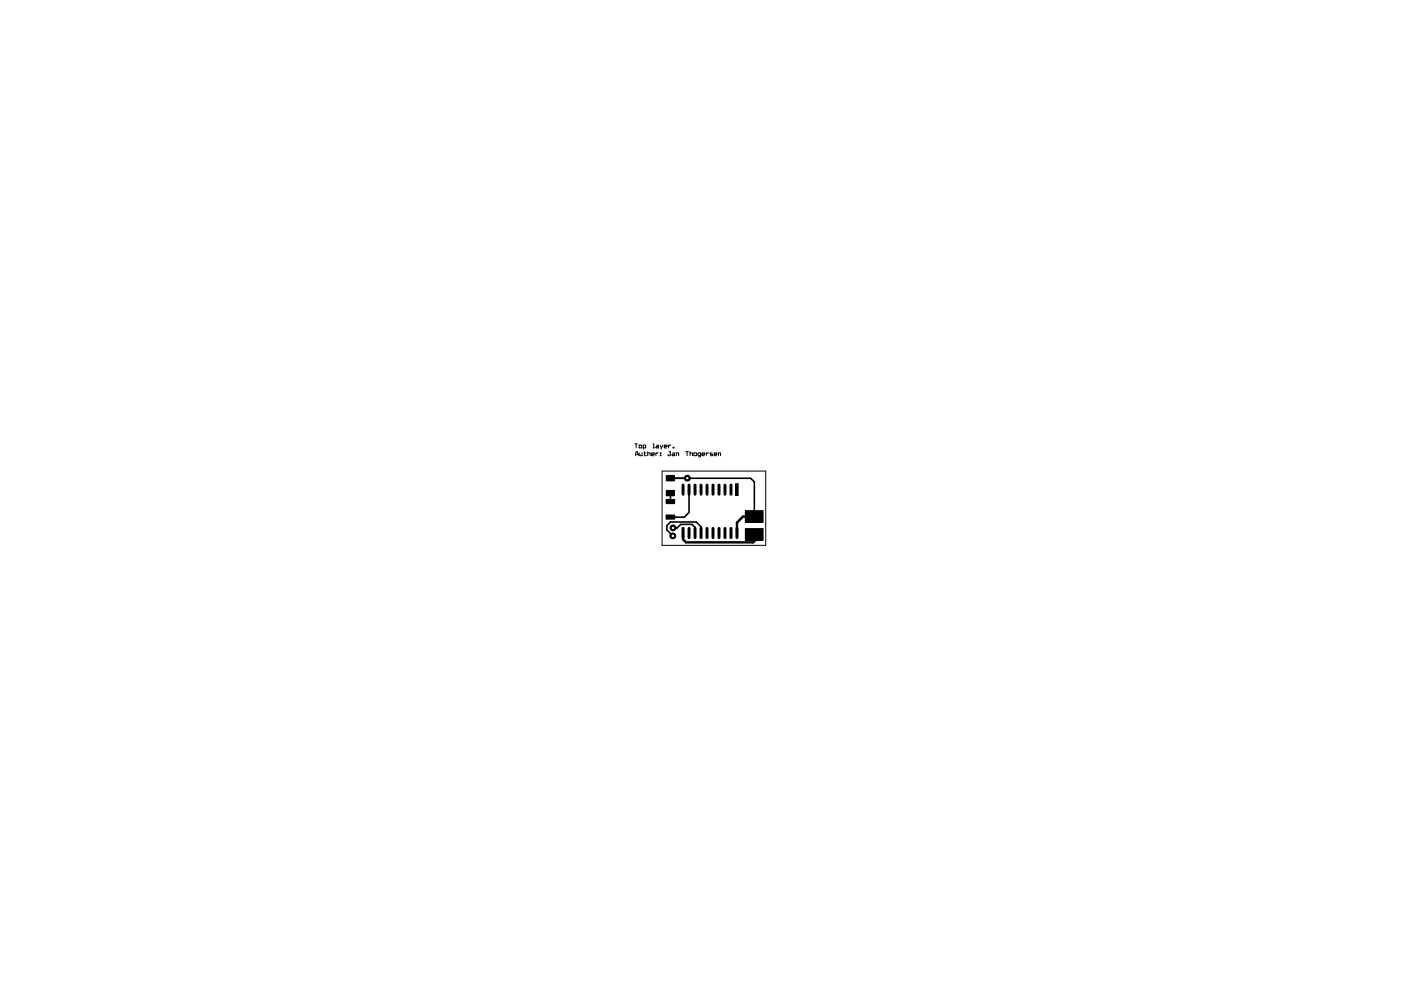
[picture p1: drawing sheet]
<svg xmlns="http://www.w3.org/2000/svg" width="297mm" height="210mm" viewBox="0 0 297 210" stroke-linecap="round" stroke-linejoin="round" font-family="sans-serif">
<path d="M141.3 105.9h1.7v.9h-1.7zM141.3 109.2h1.7v.9h-1.7zM141.3 100.9h1.7v1.1h-1.7zM141.3 104h1.7v1.1h-1.7zM156 102.6h.5v2.4h-.5zM158.1 112.1h3.7v2.5h-3.7zM158.1 108.3h3.7v2.5h-3.7z" fill="#000"/>
<g fill="none" stroke="#000" stroke-width=".21">
<path d="M134.6 94.1h.6M134.7 96.6l.2-.8h.2l.2 .4v.4M134.7 96.3h.6M134.9 94.1v.9M135.6 94.4h.4v.6h-.4zM135.6 96l.1 .6h.5l-.1-.6M136.4 95h.4v-.6h-.4v.8M136.5 96h.4M136.7 95.8v.8h.3M137.3 96h.5v.6M137.3 95.8v.8M138.2 96.3h.5l-.1-.3h-.4v.2v.4h.4"/>
<path d="M138.5 94.1h.1v.9M138.5 95h.3M139.1 96v.6M139.2 94.4h.3l.2 .6h-.6v-.3h.5M139.5 96l-.4 .2M140 94.4l.3 .6M140 96.5l.1 .1zM140 96l.1 .2zM140.4 99.9h21.9v15.7h-21.9zM140.5 94.4l-.4 .8M140.8 94.7h.6v-.3l-.6 .1 .1 .5h.5M141.7 94.4v.6"/>
<path d="M141.9 95.8h.3M142.1 95.8l-.1 .8h-.3l-.1-.3M142.2 94.4l-.5 .1M142.6 96h.3l.1 .6h-.5v-.3h.5M142.7 94.8l.2 .2zM143.4 96.6v-.6h.4l.1 .6M145.4 95.8h.6M145.7 95.8v.8M146.3 96h.4l.1 .6M146.3 95.8v.8M147.2 96h.4v.6h-.4zM148.5 96.6h-.4v-.6h.4v.7l-.4 .2"/>
<path d="M148.8 96.3h.6l-.1-.3h-.4l-.1 .2 .1 .4h.4M149.7 96v.6M150.2 96l-.5 .2M151 96l-.5 .2 .6 .3-.5 .1M151.4 96.3h.6l-.1-.3-.5 .2 .1 .4h.4M152.3 96.6v-.6h.4l.1 .6M141.2 105.9h1.8v.9h-1.8zM141.2 109.2h1.8v.9h-1.8zM141.3 100.8h1.7v1.2h-1.7zM141.3 104h1.7v1.1h-1.7zM156 102.5h.5v2.5h-.5zM158 112.1h3.8v2.5h-3.8z"/>
<path d="M158 108.3h3.8v2.5h-3.8z"/>
</g>
<g fill="none" stroke="#000" stroke-width=".63">
<path d="M144.8 102.8v2M144.8 112v2M146.1 102.8v2M146.1 112v2M147.4 102.8v2M147.4 112v2M148.6 102.8v2M148.6 112v2M149.9 102.8v2M149.9 112v2M151.2 102.8v2M151.2 112v2"/>
<path d="M152.4 102.8v2M152.4 112v2M153.7 102.8v2M153.7 112v2M155 102.8v2M155 112v2M156.3 112v2"/>
</g>
<path d="M142.2 104.6v1.8M142.2 101.4h16.9l.8 .8v7.3M142.7 111.9h.9l.7-.7h2.4l.7 .6v1.2M146.1 103.8v4.8l-1 1.1h-2.9M148.6 113v-1.3l-1-1h-5.4l-.8 .7v1l1.3 1.2" fill="none" stroke="#000" stroke-width=".34"/>
<path d="M144.8 113v1.4l.7 .6h14.2l.2-.3v-1.4M159.9 109.5h-2.4l-1.2 1.3v2.2" fill="none" stroke="#000" stroke-width=".51"/>
<g fill="#000" stroke="#000" stroke-width=".21">
<circle cx="142.6" cy="113.6" r=".62"/>
<circle cx="142.7" cy="111.9" r=".62"/>
<circle cx="145.7" cy="101.4" r=".62"/>
</g>
<g fill="#fff" stroke="#fff" stroke-width=".21">
<path d="M142.5 113.5l.3 .1-.1 .2z" fill-rule="evenodd"/>
<path d="M142.6 111.8h.2v.2h-.2z" fill-rule="evenodd"/>
<path d="M145.6 101.3h.2v.2h-.2z" fill-rule="evenodd"/>
</g>
</svg>
